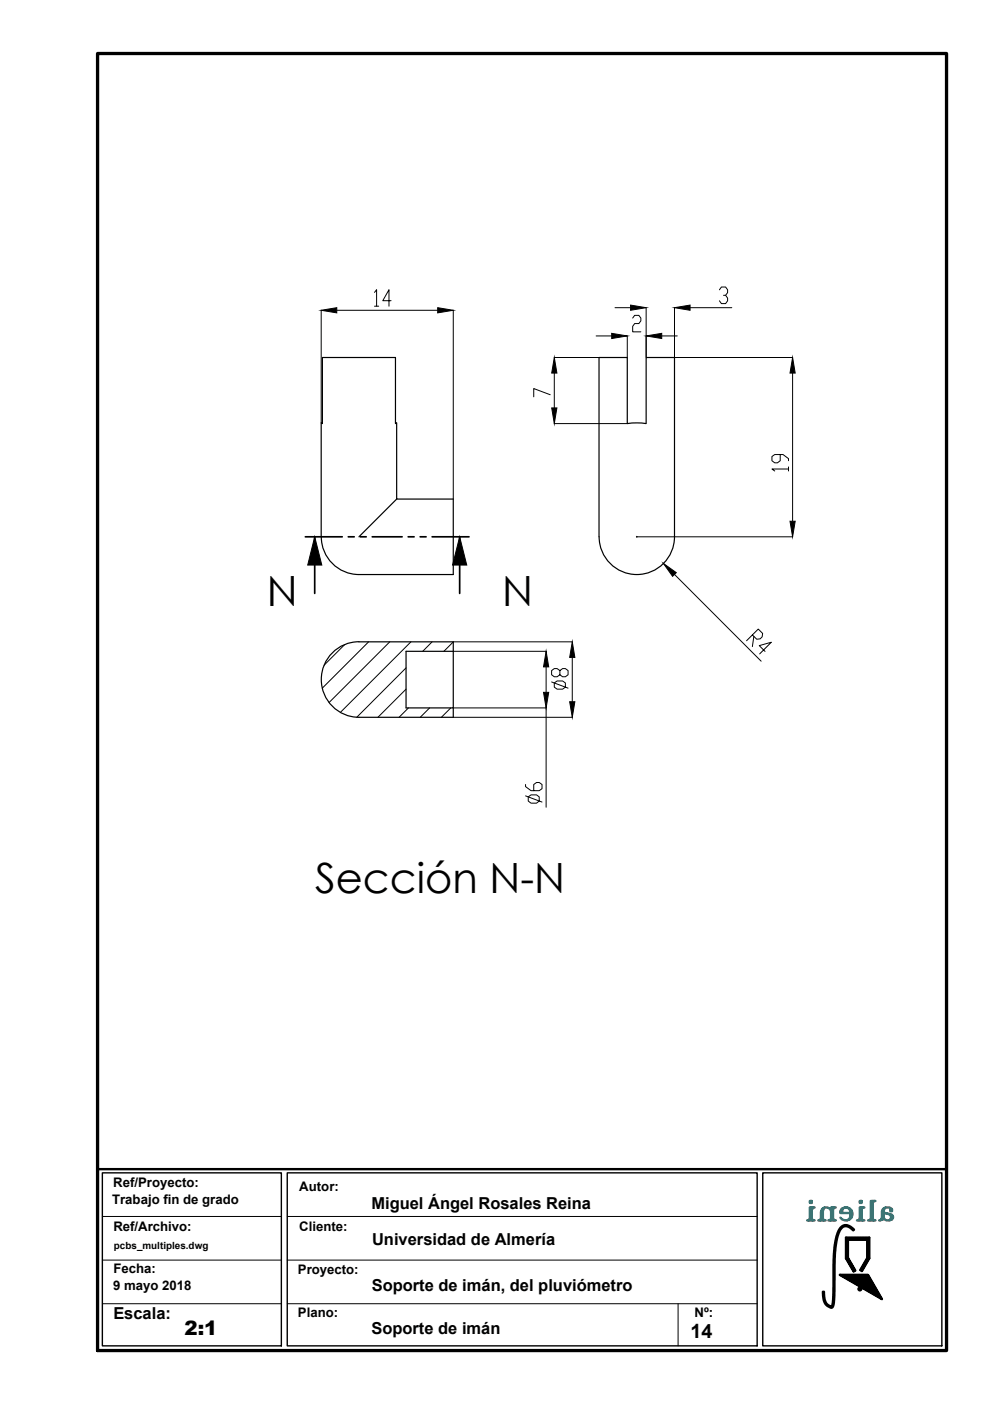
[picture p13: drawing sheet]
<svg xmlns="http://www.w3.org/2000/svg" width="210mm" height="297mm" viewBox="0 0 210 297" stroke-linecap="round" stroke-linejoin="round" font-family="sans-serif">
<defs><g id="words">
<g font-size="8.8">
<text x="56.5" y="128.5">N</text>
<text x="106.5" y="128.5">N</text>
<text x="66.8" y="189.4">Sección N-N</text>
</g>
<g font-size="4.2">
<text x="39.1" y="283.1">2:1</text>
<text x="146.4" y="283.8">14</text>
</g>
<g font-size="3.5">
<text x="78.7" y="256.3">Miguel Ángel Rosales Reina</text>
<text x="78.9" y="263.9">Universidad de Almería</text>
<text x="78.8" y="273.7">Soporte de imán, del pluviómetro</text>
<text x="24" y="279.7">Escala:</text>
<text x="78.7" y="282.8">Soporte de imán</text>
</g>
<g font-size="2.8">
<text x="24" y="251.7">Ref/Proyecto:</text>
<text x="23.8" y="255.3">Trabajo fin de grado</text>
<text x="63.5" y="252.6">Autor:</text>
<text x="24" y="261">Ref/Archivo:</text>
<text x="63.5" y="260.9">Cliente:</text>
<text x="24.1" y="270">Fecha:</text>
<text x="24" y="273.6">9 mayo 2018</text>
<text x="63.2" y="270.1">Proyecto:</text>
<text x="63.2" y="279.2">Plano:</text>
<text x="147.3" y="279.3">Nº:</text>
</g>
<text font-size="2.1" x="24.2" y="264.7">pcbs_multiples.dwg</text>
</g></defs>
<!-- layer: 0 -->
<path d="M127 75.8h6v14l2-.1 2 .1v-14h6v38a8 8 0 0 1-8 8 8 8 0 0 1-8-8zM84.1 89.7l-.3 .1v-14h-15.4v14l-.3-.1v24.1a8 8 0 0 0 8 8h20v-16h-12v-16.1M84.1 105.8l-8 8M86.1 138.1h10v12h-10zM96.1 138.1v-2h-20a8 8 0 0 0-8 8 8 8 0 0 0 8 8h20v-2" fill="none" stroke="#000" stroke-width=".25"/>
<g fill="none" stroke="#000" stroke-width=".21">
<path d="M68.1 65.8v23.8M71.4 65.8h21.4M79.4 62l.4-.6v3.5M79.4 64.9h.9M82.9 63.8h-1.7l1.3-2.4v3.5M96.1 65.8v39.9M117.5 75.8h15.5M117.5 79.1v7.4M126.4 71.2h3.3M130.4 65.2h3.3M133 71.2v4.5M134.1 67.4l.5-.5h.9l.4 .5v.6l-.4 .6h-.9l-.5 .6v1.2h1.8"/>
<path d="M137 65.2v10.5M140.3 71.2h3.3M143 65.2v10.5M143.1 75.8h24.9M146.3 65.2h8.9M152.5 61.4l.5-.5h.8l.5 .5v.6l-.5 .6h-.4M153.8 62.6l.5 .6v.6l-.5 .6h-.8l-.5-.6M168 79.1v31.4M116.7 83.7l-3.5-1.3v1.7M117.5 89.8h15.5M165.4 96.4v1.3l-.6 .4h-.5l-.6-.4v-.9l.6-.4h1.7l1.2 .8v.5M167.2 99.4h-3.5l.6 .5"/>
<path d="M167.2 99v.9M134.9 113.8h33.1M135 113.7v.2M73.1 136.7l-4.4 4.4M78.2 136.1l-9.9 9.8M82.6 136.1l-12.8 12.9M87.1 136.1l-14.9 14.9M91.6 136.1l-2 2M96.1 136.1l-2 2M96.2 136.1h25.1M96.2 138.1h19.6M121.3 139.4v9.4"/>
<path d="M143 121.8l18.4 18.4M159.5 134.6l1 .9 .7-.1 .4-.4 .1-.7-.9-.9-2.5 2.4M159.8 134.9l-.3 2.2M162.2 138.1l-1.2-1.2 2.5-.7-2.4 2.4M86.1 141.6l-10.5 10.5M86.1 146.1l-6 6M86.6 150.1l-2 2M91.1 150.1l-2 2M95.6 150.1l-2 2M96.2 152.1h25.1M96.2 150.1h19.6v21.1M115.8 141.4v5.4"/>
<path d="M117 144.6l3.4 1.3M117.5 144.8l.6-.4h1.2l.6 .4v.9l-.6 .4h-1.2l-.6-.4zM118.7 142.2l.6-.4h.6l.5 .4v.9l-.5 .4h-.6l-.6-.4v-.9l-.6-.4h-.6l-.5 .4v.9l.5 .4h.6l.6-.4M111.4 166.3v.5l1.2 .8h1.7l.6-.4v-.9l-.6-.4h-.5l-.6 .4v1.3M111.4 168.7l3.5 1.4M112 169l.6-.5h1.2l.5 .5v.8l-.5 .5h-1.2l-.6-.5zM21.7 257.9h38M60.9 257.9h99.6M21.7 267.2h38M21.7 276.4h38M60.9 267.2h99.6M60.9 276.4h99.6"/>
<path d="M143.8 276.4v8.9"/>
</g>
<g fill="#000" stroke="#000" stroke-width=".21">
<path d="M68.1 65.8l3.3-.6v1.1zM92.8 65.2l3.3 .6-3.3 .5zM117.5 75.8l.6 3.3h-1.1zM129.7 70.7l3.3 .5-3.3 .6zM133.7 64.7l3.3 .5-3.3 .6zM137 71.2l3.3-.5v1.1zM143 65.2l3.3-.5v1.1zM168 75.8l.6 3.3h-1.1zM117 86.5h1.1l-.6 3.3zM66.7 113.8l1.5 6h-3zM97.5 113.8l1.5 6h-3zM167.5 110.5h1.1l-.6 3.3z"/>
<path d="M121.3 136.1l.6 3.3h-1.1zM140.7 119.5l2.7 1.9-.8 .8zM115.8 138.1l.5 3.3h-1.1zM115.2 146.8h1.1l-.5 3.3zM120.8 148.8h1.1l-.6 3.3z"/>
</g>
<path d="M64.7 113.8h7.9M66.7 113.8v12M73.8 113.8h1.3M76.4 113.8h1.2M78.9 113.8h6.4M86.5 113.8h1.3M89.1 113.8h1.2M91.6 113.8h7.8M97.5 113.8v12" fill="none" stroke="#000" stroke-width=".36"/>
<path d="M20.7 247.9h180" fill="none" stroke="#000" stroke-width=".51"/>
<path d="M21.7 248.7h38v36.6h-38zM60.9 248.7h99.6v36.6h-99.6zM161.7 248.7h38v36.6h-38z" fill="none" stroke="#000" stroke-width=".3"/>
<path d="M20.7 11.3h180v275h-180z" fill="none" stroke="#000" stroke-width=".7"/>
<!-- layer: principal -->
<g fill="none" stroke="#000" stroke-width=".3">
<path d="M171.3 258.7h.1M171.4 258.7h.1M171.5 258.7h-.1M171.6 258.6l-.1 .1M171.7 255l.4-.4zM171.7 256.4l.4-.4zM171.7 256.4l.5-.4zM171.7 256.5l.5-.5zM171.7 256h.1M171.7 256.2l.2-.2-.2 .2M171.7 257.9l.4-.4-.4 .5M171.7 254.8l.2-.2z"/>
<path d="M171.8 254.8l.2-.2zM171.8 256l-.1 .1M171.8 254.6l-.1 .1M171.8 254.8l.2-.2-.3 .4zM171.9 254.6l-.2 .2M171.9 254.8h.1M171.9 254.9l.2-.1-.3 .2zM171.9 255l.2-.2zM171.9 255l.2-.2-.2 .2M172 256l-.3 .3M172 254.6l-.3 .3M172.1 256l-.4 .4"/>
<path d="M172.1 254.7l-.4 .3 .4-.3M172.1 256.4h.1M172.1 258.1l-.6 .6 .6-.5-.5 .5 .5-.4M172.1 258.7h.1M172.1 254.9l-.1 .1 .1-.1M172.1 255h.1M172.1 256.4l-.4 .5M172.1 256.5l-.4 .5M172.1 256.6l-.4 .4M172.1 256.7l-.4 .4M172.1 256.8l-.4 .4M172.1 256.9l-.4 .4"/>
<path d="M172.1 257l-.4 .4M172.1 257l-.4 .5M172.1 257.1l-.4 .5M172.1 257.2l-.4 .4M172.1 257.3l-.4 .4M172.1 257.4l-.4 .4M172.1 257.4l-.4 .5 .4-.4M172.1 257.6l-.4 .5M172.1 257.7l-.4 .5M172.1 257.8l-.4 .4M172.1 257.9l-.4 .4M172.1 257.9l-.4 .5"/>
<path d="M172.1 258l-.4 .5M172.1 258.4l-.3 .3M172.1 258.6l-.3 .1M172.1 258.6h.1M172.1 258.6l-.2 .1M172.2 256.3l-.5 .5M172.2 256.2l-.5 .5 .4-.4M172.2 258.6l-.2 .1 .1-.1M172.2 258.6l-.2 .1M172.2 256.2l-.1 .1M172.3 256l-.6 .5M172.3 256.1l.1-.1-.3 .3"/>
<path d="M172.3 258.6h.1M172.3 258.6l-.2 .1M172.3 256l-.6 .6 .4-.4M172.3 258.7h.1M172.3 256l-.2 .2M172.3 258.7h-.1M172.4 258.7h-.1M172.4 258.7h.1M172.4 256l-.1 .1M172.5 258.7h.1M172.5 258.7h-.1M172.5 256l-.1 .1"/>
<path d="M172.5 256h.1M173.7 258.7h.1M173.8 258.7h-.1M174 258.6l-.3 .1M174.1 258.7h.1M174.1 257l.4-.4-.4 .5M174.1 257.3l.4-.4-.4 .5M174.5 258.7h.1M174.5 258.1l-.6 .6 .6-.5M174.5 256.9l-.4 .3M174.5 257l-.4 .5M174.5 257.1l-.4 .4"/>
<path d="M174.5 257.2l-.4 .4M174.5 257.3l-.4 .4M174.5 257.3l-.4 .5M174.5 257.4l-.4 .4M174.5 257.5l-.4 .4M174.5 257.5l-.4 .5M174.5 257.6l-.4 .5M174.5 257.7l-.4 .4M174.5 257.8l-.4 .4M174.5 257.8l-.4 .5M174.5 257.9l-.4 .4M174.5 258l-.4 .4"/>
<path d="M174.5 258.1l-.4 .4M174.5 258.3l-.5 .4M174.5 258.3l-.4 .4M174.5 258.4l-.4 .3 .4-.1M174.5 258.6l-.2 .1 .2-.1M174.5 258.6h.1M174.5 256.2l-.2 .2M174.5 256.7l-.4 .5 .4-.4M174.5 256.2l-.2 .3M174.5 258.6l-.2 .1M174.5 256.6l-.4 .4M174.6 258.6l-.2 .1"/>
<path d="M174.6 258.6l-.1 .1M174.6 256.1l-.4 .4M174.6 256.4l-.5 .6M174.6 258.6h.1M174.6 258.7h.1M174.6 256.3l-.5 .6M174.6 256.3l-.5 .5M174.6 258.6l-.1 .1h.1M174.7 256.2l-.6 .6M174.7 256.1l-.5 .5M174.7 258.7h.1M174.8 258.7h-.1"/>
<path d="M174.8 256l-.6 .7M175.9 258.7h-.1M175.9 258.7l.2-.1zM176 258.7h-.1M176.2 258.7h.1M176.2 256h.1M176.2 256.4l.4-.4-.4 .5M176.2 257.9l.4-.5-.4 .5M176.2 258.6l-.2 .1M176.3 256l-.1 .1M176.4 256l-.2 .2M176.5 256l-.3 .3"/>
<path d="M176.6 256l-.4 .3M176.6 258.7h.1M176.6 256.1l-.4 .4M176.6 256.2l-.4 .4M176.6 256.3l-.4 .4M176.6 256.3l-.4 .5M176.6 256.4l-.4 .5M176.6 256.5l-.4 .4M176.6 256.6l-.4 .4M176.6 256.7l-.4 .4M176.6 256.8l-.4 .4M176.6 256.8l-.4 .5"/>
<path d="M176.6 256.9l-.4 .5M176.6 257l-.4 .5M176.6 257.1l-.4 .4M176.6 257.2l-.4 .4M176.6 257.3l-.4 .4M176.6 257.3l-.4 .5 .4-.4M176.6 257.5l-.4 .5M176.6 257.6l-.4 .5M176.6 257.7l-.4 .4M176.6 257.8l-.4 .4M176.6 257.8l-.4 .5M176.6 257.9l-.4 .4"/>
<path d="M176.6 258l-.4 .4M176.6 258.1l-.6 .6M176.6 258.1l-.5 .6 .5-.5M176.6 258.3l-.4 .4M176.6 258.4l-.3 .3M176.6 258.6l-.3 .1M176.6 258.6l-.2 .1 .2-.1M176.6 258.6h.1M176.6 258.6v.1M176.6 258.6l-.1 .1h.1M176.7 258.6l-.1 .1M176.7 258.6l-.1 .1 .1-.1"/>
<path d="M176.7 258.6h.1M176.8 258.7h.1M176.8 258.6l-.1 .1M176.8 258.7h-.1M177 258.7h-.2M177 258.7h.1M178.2 256.7l.6-.6-.6 .7M178.6 256.6l-.4 .5M178.6 256.7l-.4 .5M178.6 256.8l-.4 .4M178.6 256.9l-.3 .3M178.6 257l-.2 .2"/>
<path d="M178.6 257.1l-.1 .1M178.6 256.5l-.4 .5M178.6 256.2l-.3 .3M178.7 256.4l-.5 .5M178.8 256.1l-.5 .5M178.8 256.2l-.6 .7 .5-.5M178.9 256.1l-.1 .1M179 256.1l-.2 .1M179 256.1h-.1M179.1 256l-.1 .1M179.1 256h.1M179.2 256h.1"/>
<path d="M179.5 256h.1M179.6 256h.1M179.6 258.7h.1M179.6 256l.1 .1M179.7 256.1h.1M179.8 258.7h-.2M179.8 256.1h.1M179.9 256.1h.1M179.9 256.2h.1M179.9 256.1l-.1 .1M179.9 258.6h.1M180 256.2h.1"/>
<path d="M180.1 256.3l.1-.1-.1 .1M180.1 256.2v.1M180.1 256.4l.1-.1-.1 .1M180.1 258.3l.5-.4-.7 .8M180.2 256.5l.1-.1-.1 .1M180.2 256.5l.1-.2-.1 .2M180.2 256.6l.2-.1-.2 .2M180.2 258.2l.5-.6-.5 .6M180.2 256.7l.2-.2-.2 .2M180.2 256.3l-.1 .1M180.3 256.8l.2-.3-.2 .3M180.3 256.9l.2-.3-.2 .3"/>
<path d="M180.3 257.6l.4-.4-.4 .4M180.3 257l.3-.3-.3 .3M180.3 257.1l.3-.3-.3 .4M180.3 257.3l.3-.3-.3 .3M180.5 256.5l-.3 .2M180.5 258.1l-.4 .5M180.6 256.7l-.3 .2M180.6 258l-.7 .6M180.6 258l-.6 .6 .6-.6M180.6 257.9l-.7 .7 .7-.7M180.6 256.9l-.3 .3M180.7 257.8l-.5 .5 .4-.5"/>
<path d="M180.7 257.1l-.4 .4M180.7 257l-.4 .4M180.7 257.2l-.4 .4M180.7 257.2l-.4 .5M180.7 257.3l-.4 .6M180.7 257.5l-.4 .5M180.7 257.6l-.5 .5M182.3 255l.4-.4zM182.3 256h.1M182.3 256.4l.4-.4-.4 .4M182.3 254.6v.1M182.3 257.6l.4-.4-.4 .5"/>
<path d="M182.3 254.8l.2-.2zM182.3 256v.1M182.4 254.8l.2-.2zM182.4 254.6l-.1 .1M182.4 256l-.1 .2M182.4 258.7l.3-.2-.3 .2M182.4 254.6l-.1 .2M182.5 254.8h.1M182.5 256l-.2 .2M182.5 254.6l-.2 .3M182.5 256l-.2 .3M182.6 254.8l.1-.1-.3 .3z"/>
<path d="M182.6 254.6l-.3 .3 .3-.3M182.6 256l-.3 .3M182.7 256l-.4 .4M182.7 254.7l-.4 .3 .4-.3M182.7 254.8l-.3 .2 .3-.2M182.7 254.8l-.2 .2zM182.7 258.7h.1M182.7 254.9l-.2 .1M182.7 254.9l-.1 .1M182.7 255h.1M182.7 256.1l-.4 .4M182.7 256.1l-.4 .5"/>
<path d="M182.7 256.2l-.4 .4M182.7 256.3l-.4 .4M182.7 256.4l-.4 .4M182.7 256.4l-.4 .5M182.7 256.5l-.4 .5M182.7 256.6l-.4 .5M182.7 256.7l-.4 .5M182.7 256.8l-.4 .4M182.7 256.9l-.4 .4M182.7 257l-.4 .4M182.7 257l-.4 .5M182.7 257.1l-.4 .5"/>
<path d="M182.7 257.3l-.4 .5M182.7 257.4l-.4 .6M182.7 257.6l-.4 .4M182.7 257.7l-.4 .4M182.7 257.7l-.4 .5 .4-.4M182.7 257.9l-.4 .4M182.7 257.9l-.4 .5M182.7 258l-.4 .5M182.7 258.2l-.4 .5M182.7 258.1l-.4 .5M182.7 258.3l-.4 .4 .4-.3M182.7 258.6l-.2 .1"/>
<path d="M182.7 258.7h-.1M184.6 255.8l.4-.4-.4 .5M184.6 256.7l.4-.4-.4 .4M184.6 257l.4-.4-.4 .5M184.6 258.1l.4-.4-.4 .5M184.6 258.7l.4-.3-.3 .3M184.7 254.6l-.1 .1M184.8 254.6l-.2 .2M184.9 254.6l-.3 .3M185 254.6l-.4 .4M185 258.7h.1M185 254.6l-.4 .5"/>
<path d="M185 254.7l-.4 .5M185 254.8l-.4 .4M185 254.8l-.4 .5M185 254.9l-.4 .5M185 255l-.4 .4M185 255.1l-.4 .4M185 255.1l-.4 .5M185 255.2l-.4 .4M185 255.2l-.4 .5M185 255.3l-.4 .5M185 255.5l-.4 .4M185 255.6l-.4 .4"/>
<path d="M185 255.7l-.4 .4M185 255.7l-.4 .5M185 255.8l-.4 .4M185 255.9l-.4 .4M185 255.9l-.4 .6M185 256.1l-.4 .4M185 256.2l-.4 .4M185 256.3l-.4 .5M185 256.4l-.4 .5M185 256.5l-.4 .4M185 256.7l-.4 .5M185 256.8l-.4 .5"/>
<path d="M185 256.9l-.4 .5M185 257l-.4 .6M185 257.2l-.4 .5M185 257.3l-.4 .4M185 257.4l-.4 .4M185 257.5l-.4 .4M185 257.5l-.4 .5M185 257.6l-.4 .4M185 257.6l-.4 .5M185 257.8l-.4 .5M185 257.9l-.4 .4M185 258l-.4 .4"/>
<path d="M185 258l-.4 .5M185 258.1l-.4 .5M185 258.2l-.4 .4M185 258.3l-.4 .4M185 258.4l-.4 .3M185 258.4l-.3 .3M185 258.5l-.2 .2M185 258.6l-.1 .1M185 258.7h-.1M187 257.5l.4-.4-.4 .5M187.2 258.6h.1M187.2 258.5l-.1 .1"/>
<path d="M187.3 258.4l-.3 .2 .2-.2M187.3 258.3l-.3 .3M187.3 258.2l-.3 .4 .3-.3M187.4 256.6l-.4 .4M187.4 256.7l-.4 .4M187.4 256.8l-.4 .4M187.4 256.9l-.4 .4M187.4 256.9l-.4 .5M187.4 257l-.4 .5M187.4 257.2l-.4 .4M187.4 257.3l-.4 .4M187.4 257.4l-.4 .4"/>
<path d="M187.4 257.4l-.4 .5M187.4 257.5l-.4 .4M187.4 257.6l-.4 .4M187.4 257.7l-.4 .4M187.4 257.7l-.4 .5M187.4 257.8l-.5 .5M187.4 257.9l-.6 .6M187.4 258l-.8 .7M187.4 258l-.6 .7M187.4 258.1l-.5 .6M187.4 256.2l-.2 .2M187.4 256.5l-.4 .5"/>
<path d="M187.5 256.4l-.5 .5 .4-.4M187.5 256.3l-.5 .6M187.5 256.1l-.4 .5M187.6 257.2h.1M187.7 256.1l-.7 .6M187.7 257.2h.1M187.7 256l-.7 .8M187.8 256l-.8 .8M187.8 257.2h.1M187.9 257.3h.1M188 257.3h-.1M188 257.3h.1"/>
<path d="M188.1 257.3h-.1M188.2 257.3h-.1M188.2 257.3h.1M188.3 257.3h-.1M188.3 257.3v.1M188.4 257.3l-.1 .1M188.5 257.4h-.2M188.5 257.4h-.1M188.5 257.4h.2M188.6 258.7l.7-.7-.7 .7M188.8 257.5h-.2M188.9 257.5l-.1 .1"/>
<path d="M188.9 257.9l.3-.3-.3 .3M189 257.5l-.2 .2M189.1 257.6l-.2 .2M189.1 258.6h.1M189.2 258.5l-.1 .1M189.2 257.7l-.3 .2M189.2 257.7l-.3 .3M189.2 257.7l-.3 .4M189.3 257.8l-.4 .3M189.3 258.3l-.3 .3M189.3 257.9l-.4 .3M189.3 257.9l-.4 .4"/>
<path d="M189.3 257.9l-.4 .5M189.3 257.9l-.5 .6M189.3 258.2l-.4 .4M189.3 257.9l-.5 .5M189.3 258l-.6 .7M189.3 258.1l-.6 .6M178.1 270.3h.1M178.2 270.3h-.1M178.3 270.3l-.1 .1M178.4 270.3l-.1 .1 .1-.1M178.5 270.3l-.2 .1 .2-.1M178.6 270.3l-.2 .2"/>
<path d="M178.7 270.3l-.2 .2M178.8 270.3l-.3 .2M178.9 270.3l-.3 .3M179 270.3l-.4 .3M179.1 270.3l-.4 .3M179.2 270.9l.7-.6-.7 .7M179.3 271l.8-.7-.7 .7M179.3 270.3l-.6 .4M179.4 270.3l-.5 .5M179.4 262.4h.1M179.4 270.3l-.5 .5 .6-.5M179.5 262.4l-.1 .1"/>
<path d="M179.5 270.3l-.5 .5M179.5 262.4l-.1 .2M179.6 270.3l-.6 .5 .8-.5M179.6 262.4l-.2 .2M179.6 262.4l-.2 .4M179.8 262.4l-.4 .4 .4-.4M179.8 262.9l-.4 .5M179.8 263l-.4 .4M179.8 263l-.4 .5 .4-.4M179.8 263.2l-.4 .4M179.8 263.2l-.4 .5M179.8 263.3l-.4 .5"/>
<path d="M179.8 263.4l-.4 .4M179.8 263.5l-.4 .4M179.8 263.5l-.4 .5M179.8 263.6l-.4 .5 .4-.4M179.8 263.7l-.4 .4M179.8 263.8l-.4 .4M179.8 263.8l-.4 .5M179.8 263.9l-.4 .5 .4-.4M179.8 264l-.4 .5M179.8 264.1l-.4 .5M179.8 264.2l-.4 .5M179.8 264.3l-.4 .4"/>
<path d="M179.8 264.4l-.4 .4M179.8 264.4l-.4 .5M179.8 264.5l-.4 .5M179.8 264.6l-.4 .5M179.8 264.7l-.4 .5 .4-.4M179.8 264.9l-.4 .4M179.8 265l-.4 .4M179.8 265l-.4 .5M179.8 265.1l-.4 .6M179.8 265.3l-.4 .4M179.8 265.3l-.4 .5M179.8 265.5l-.4 .4"/>
<path d="M179.8 265.6l-.4 .4M179.8 265.8l-.4 .4M179.8 265.6l-.4 .5M179.8 265.8l-.4 .5M179.8 265.7l-.4 .4M179.8 265.9l-.4 .5M179.8 266l-.4 .4M179.8 266l-.4 .5M179.8 266.1l-.4 .4M179.8 266.1l-.4 .5M179.8 266.3l-.4 .5M179.8 266.2l-.4 .5 .4-.4"/>
<path d="M179.8 266.4l-.4 .4M179.8 266.5l-.4 .4 .4-.4M179.8 266.6l-.4 .3M179.8 266.6l-.3 .4M179.8 266.7l-.3 .3M179.8 266.7l-.3 .4M179.8 270.3l-.6 .6M179.8 266.8l-.2 .3M179.9 266.8l-.3 .3M179.9 262.4l-.5 .5M179.9 262.8l.5-.4-.4 .4M179.9 266.9l-.3 .3"/>
<path d="M179.9 266.9l-.3 .4 .3-.4M179.9 270.3l-.6 .7M180 267l-.3 .3M180 262.4l-.6 .6M180 267l-.3 .4 .3-.3M180 267.1l-.2 .3 .3-.2M180 267.9l.3-.3-.2 .3M180.1 267.1l-.4 .3M180.1 262.4l-.7 .7M180.1 267.2l-.3 .3 .3-.3M180.1 267.3l-.3 .3M180.1 262.4l-.7 .8"/>
<path d="M180.2 267.3l-.3 .4M180.2 262.4l-.8 .8M180.2 267.4l-.3 .3M180.2 268.2l.3-.3-.3 .4M180.2 270.3l-.8 .8M180.2 262.4l-.8 .9M180.2 267.4l-.3 .4M180.2 267.5l-.3 .3M180.2 267.5l-.2 .3 .3-.3M180.3 270.3l-.9 .8M180.3 262.4l-.5 .4M180.3 267.5l-.3 .3"/>
<path d="M180.3 268.5l.3-.4-.2 .4M180.4 267.7l-.3 .3M180.4 267.7l-.3 .4M180.4 270.3l-.9 .8M180.4 267.8l-.2 .3 .3-.2M180.4 270.3l-.8 .9M180.4 262.4l-.4 .4M180.5 262.8l.4-.4-.3 .4M180.5 267.9l-.3 .3M180.5 268.7l.3-.3-.3 .4M180.5 262.4l-.5 .4M180.5 268.8l.4-.3-.3 .4"/>
<path d="M180.5 270.3l-.9 .9M180.6 268.9l.3-.3-.3 .3M180.6 262.4l-.5 .4M180.6 268l-.4 .3M180.6 268.1l-.3 .3M180.6 262.4l-.4 .4M180.6 270.3l-.9 .9M180.7 268.2l-.3 .3M180.7 268.2l-.3 .4M180.7 269.1l.3-.3-.3 .4M180.7 270.3l-1 1M180.7 262.4l-.4 .4"/>
<path d="M180.8 262.4l-.5 .4M180.8 268.4l-.3 .3M180.8 270.3l-1 1 1.1-1-1 1.1 1.1-1.1M180.8 268.5l-.3 .3M180.9 262.4l-.5 .4M180.9 268.6l-.3 .3M180.9 269.5l.3-.3-.3 .3M180.9 268.7l-.2 .3M181 269.5l.3-.3-.3 .4M181 262.4l-.4 .4M181 268.9l-.2 .3M181.1 262.4l-.5 .4"/>
<path d="M181.1 269l-.3 .3M181.1 269l-.3 .3 .4-.3M181.1 270.3l-1.1 1.1M181.2 269l-.3 .4 .3-.3M181.2 262.4l-.5 .4M181.2 270.3l-1.2 1.1M181.2 272.1l1.9-1.8-1.8 1.8M181.3 269.3l-.3 .3 .3-.2M181.3 262.4l-.5 .4M181.3 269.3l-.1 .2M181.3 270.3l-1.2 1.2M181.3 269.4h.1"/>
<path d="M181.4 262.4l-.5 .4M181.4 270.3l-1.2 1.2M181.4 270.3l-1.2 1.2 1.4-1.2M181.5 262.4l-.5 .4M181.5 262.4l-.4 .4M181.6 272.4l2.2-2.1-2.1 2.1M181.6 262.4l-.4 .4M181.7 270.3l-1.4 1.3M181.7 270.3l-1.3 1.3M181.7 262.4l-.5 .4M181.8 272.4l2.2-2.1zM181.8 262.4l-.5 .4"/>
<path d="M181.8 262.4l-.4 .4M181.8 262.4l-.4 .4 .5-.4M181.8 270.3l-1.4 1.3M181.9 272.5l2.2-2.2-2.2 2.2M181.9 270.3l-1.4 1.4M181.9 272.5l2.2-2.1zM182 262.4l-.5 .4M182 272.5l2.1-2.1-2.1 2.2M182 262.4l-.4 .4M182.1 270.3l-1.5 1.5 1.5-1.5M182.1 272.6l2.1-2zM182.1 262.4l-.4 .4"/>
<path d="M182.1 270.3l-1.6 1.4M182.1 270.3l-1.4 1.5M182.2 262.4l-.5 .4 .5-.4M182.2 270.3l-1.5 1.5 1.5-1.5M182.3 270.3l-1.6 1.5M182.3 270.3l-1.6 1.5 1.6-1.5M182.3 262.4l-.5 .4M182.4 272.8l1.9-2zM182.4 270.3l-1.6 1.6M182.4 272.8l1.9-2-1.9 2M182.5 262.4l-.6 .4M182.5 262.8l.5-.4-.4 .4"/>
<path d="M182.5 270.3l-1.6 1.6M182.5 262.4l-.4 .4M182.6 270.3l-1.7 1.6M182.6 272.9l1.9-1.8-1.8 1.9M182.6 262.4l-.4 .4M182.7 270.3l-1.7 1.7 1.7-1.7M182.7 262.4l-.4 .4M182.7 270.3l-1.7 1.7M182.8 262.4l-.5 .4 .5-.4M182.8 269.5h-.1M182.8 270.3l-1.8 1.7M182.8 270.3l-1.7 1.7 1.7-1.7"/>
<path d="M182.8 270.3l-1.7 1.7 1.8-1.7M182.8 273l1.8-1.7-1.7 1.8M182.9 269.3l-.2 .2 .1-.1M182.9 270.3l-1.8 1.7M182.9 270.3l-1.7 1.8 1.7-1.8M182.9 262.4l-.5 .4M183 270.3l-1.8 1.8 1.8-1.8M183 269l-.4 .4 .4-.3M183 273.2l1.7-1.7-1.6 1.7M183.1 262.4l-.5 .4M183.1 268.9l-.5 .5 .5-.5M183.1 262.4l-.4 .4"/>
<path d="M183.2 270.3l-1.9 1.9 1.9-1.9M183.2 262.4l-.4 .4M183.3 270.3l-2 1.9M183.3 262.4l-.5 .4 .6-.4M183.3 268.6l-.8 .8 .7-.6M183.3 270.3l-1.9 1.9M183.3 270.3l-1.9 1.9 2-1.9M183.3 268.5l-.8 .8 .8-.8M183.4 270.3l-2 1.9M183.4 270.3l-1.9 2M183.4 268.3l-1 1 1-.9M183.4 262.4l-.4 .4"/>
<path d="M183.5 270.3l-2 2 2-2M183.5 268.2l-1.1 1.1M183.5 262.4l-.5 .4M183.5 268.2l-1.1 1.1 .3 .2M183.5 270.3l-2 2M183.5 270.3l-1.9 2 2-2M183.5 262.4l-.4 .4M183.6 267.3l.7-.8-.8 .8M183.6 268.1l-1.2 1.1M183.6 262.4l-.4 .4 .4-.4M183.6 270.3l-2 2M183.7 267.9l-1.2 1.2"/>
<path d="M183.7 262.4l-.4 .4M183.8 267.8l-1.2 1.1M183.8 267.7l-1.1 1.1M183.8 262.4l-.4 .4M183.8 270.3l-2.1 2.1 2.1-2.1M183.8 266.8l.5-.5-.5 .5M183.9 262.4l-.5 .4M183.9 270.3l-2.2 2.1M183.9 270.3l-2.1 2.1 2.1-2.1M183.9 267.5l-1.2 1.2M183.9 265.1l.4-.4-.4 .5M183.9 266.3l.4-.4-.4 .5"/>
<path d="M183.9 267.5l-1.2 1.3M184 262.4l-.5 .4M184 270.3l-2.2 2.2 2.2-2.2M184 273.7l1.3-1.2-1.2 1.2M184 262.4l-.4 .4M184 267.3l-1.2 1.3M184.1 267.2l-1.2 1.2M184.1 270.3l-2.2 2.2M184.1 267.2l-1.1 1.1M184.1 262.4l-.5 .4M184.1 267.1l-1.1 1.2M184.1 270.5l-2.1 2.1"/>
<path d="M184.2 270.5l-2.1 2.1M184.2 273.8l1.2-1.2-1.2 1.2M184.2 262.4l-.5 .4M184.2 270.7l-2 2M184.2 262.4l-.4 .4M184.2 266.9l-1.2 1.3M184.3 270.7l-2.1 2M184.3 266.8l-1.2 1.2M184.3 262.4l-.4 .4M184.3 262.4l-.4 .5M184.3 262.5l-.4 .5M184.3 262.6l-.4 .5"/>
<path d="M184.3 262.7l-.4 .4M184.3 262.8l-.4 .4M184.3 262.8l-.4 .5M184.3 263.1l-.4 .5M184.3 262.9l-.4 .5M184.3 263l-.4 .4M184.3 263l-.4 .5M184.3 263.1l-.4 .4M184.3 263.2l-.4 .5M184.3 263.3l-.4 .4M184.3 263.4l-.4 .4M184.3 263.4l-.4 .5"/>
<path d="M184.3 263.5l-.4 .4 .4-.3M184.3 263.6l-.4 .5M184.3 263.7l-.4 .4M184.3 263.7l-.4 .5M184.3 263.8l-.4 .5M184.3 263.9l-.4 .4M184.3 263.9l-.4 .5M184.3 264l-.4 .5 .4-.4M184.3 264.1l-.4 .5M184.3 264.2l-.4 .5M184.3 264.3l-.4 .5M184.3 264.4l-.4 .4"/>
<path d="M184.3 264.4l-.4 .5M184.3 264.5l-.4 .4M184.3 264.6l-.4 .4M184.3 264.6l-.4 .5M184.3 264.8l-.4 .5M184.3 265l-.4 .4M184.3 264.9l-.4 .5M184.3 265l-.4 .5M184.3 265.1l-.4 .4M184.3 265.2l-.4 .4M184.3 265.2l-.4 .5M184.3 265.3l-.4 .4"/>
<path d="M184.3 265.3l-.4 .5M184.3 265.4l-.4 .5 .4-.4M184.3 265.6l-.4 .4M184.3 265.6l-.4 .5M184.3 265.7l-.4 .4M184.3 265.7l-.4 .5M184.3 265.8l-.4 .5M184.3 266l-.4 .4M184.3 266l-.4 .5M184.3 266.1l-.4 .5M184.3 266.2l-.4 .5M184.3 266.4l-.5 .5"/>
<path d="M184.3 266.4l-.6 .6M184.3 266.4l-.7 .8M184.3 266.6l-.9 .9M184.3 266.6l-1 1.1M184.3 266.7l-1.1 1.2M184.4 270.9l-1.9 1.9M184.4 270.9l-1.9 1.9 1.9-1.8M184.5 271l-2 1.9M184.5 271.1l-1.9 1.8M184.5 271.2l-1.7 1.8 1.8-1.8M184.6 271.3l-1.8 1.7M184.6 274l1-.9z"/>
<path d="M184.7 271.4l-1.8 1.7M184.7 271.4l-1.7 1.7M184.7 271.5l-1.7 1.6M184.7 271.5l-1.6 1.7 1.6-1.7M184.7 274.1l1-.9-.9 1M184.8 271.6l-1.7 1.6M184.8 271.6l-1.6 1.6 1.6-1.5M184.9 271.7l-1.7 1.6M184.9 271.8l-1.6 1.5M184.9 271.8l-1.5 1.6M184.9 271.9l-1.4 1.5 1.5-1.5M185 272l-1.5 1.4"/>
<path d="M185 272l-1.4 1.5 1.4-1.5M185 272.1l-1.4 1.4M185.1 272.1l-1.5 1.4M185.1 272.2l-1.4 1.3M185.1 272.2l-1.4 1.4M185.2 272.2l-1.4 1.4M185.2 272.3l-1.3 1.3M185.2 274.4l.8-.8-.7 .8M185.2 272.4l-1.3 1.2M185.3 272.4l-1.4 1.3M185.3 272.5l-1.3 1.2M185.3 272.5l-1.2 1.2"/>
<path d="M185.3 272.6l-1.2 1.2M185.4 272.7l-1.1 1.2 1.1-1.2M185.4 272.8l-1.1 1.1M185.5 272.8l-1.2 1.1M185.5 272.9l-1.1 1 1.1-1M185.5 274.6l.7-.6-.6 .6M185.6 272.9l-1.1 1.1M185.6 273l-1.1 1M185.6 273l-1 1M185.6 273.1l-.9 1 1-1M185.7 273.2l-1 .9M185.7 273.3l-.9 .9 1-.9"/>
<path d="M185.8 274.7l.5-.5zM185.8 273.3l-.9 .9M185.8 273.4l-.8 .9M185.9 273.5l-.9 .8M185.9 273.6l-.8 .7M185.9 273.6l-.8 .8zM186 273.6l-.8 .8M186 273.7l-.7 .8M186 273.8l-.6 .7 .7-.7M186.1 273.9l-.7 .6M186.1 274l-.6 .6M186.2 275l.3-.3z"/>
<path d="M186.2 274.1l-.6 .6M186.2 274.1l-.5 .6 .6-.6M186.3 274.2l-.6 .5 .6-.5M186.3 274.2l-.6 .5M186.3 275l.3-.3-.2 .4M186.4 274.3l-.5 .5M186.4 274.4l-.5 .4M186.4 274.4l-.4 .5M186.4 274.5l-.3 .4 .4-.4M186.5 274.6l-.4 .3M186.5 275.1l.2-.1zM186.6 274.7l-.3 .3 .3-.3"/>
<path d="M186.6 275.2l.2-.1-.1 .2M186.7 274.8l-.3 .3 .3-.2M186.7 274.9l-.2 .2M186.8 275.1l-.2 .1M186.8 275.1l-.1 .2M186.9 275.2l-.1 .1 .1-.1M186.9 275.2l-.1 .1M186.9 275.3h.1M186.9 275.4h.1M187 275.4h.1"/>
</g>
<g fill="none" stroke="#000" stroke-width=".51">
<path d="M178.1 270.3h5.9l3 5.1zM180.9 260.9a1.74 1.74 0 0 0-2.3-.7l-.8 1.2-.5 1.8a103.5 103.5 0 0 0-.4 11.5l-.1 1.2a1.11 1.11 0 0 1-.6 1.4l-.1-.1a3 3 0 0 1-1.6-3.3M181.1 260.7a1.93 1.93 0 0 0-2.6-.7 8.3 8.3 0 0 0-1.6 5.3l-.2 10-.4 1.8-.8-.4-.4-.6-.3-.9-.1-1.3M182.4 269.3l1.5-2.6v-3.9h-4.1v3.9l1.5 2.7M182.7 269.5l1.6-2.7v-4.4h-4.9v4.4l1.6 2.8"/>
<circle cx="182.3" cy="273.3" r=".29"/>
</g>
<g fill="none" stroke="#397272" stroke-width=".51">
<path d="M171.1 258.7h1.6M171.7 254.6h.4v.4h-.4zM171.7 254.8h.4M171.7 258.4l-.2 .3M171.7 258.6l-.4 .1M171.9 254.6v.4M171.9 256.2v2.4M172.1 256v2.7M172.1 258.6l.4 .1M172.1 258.4l.2 .3M172.3 256l-.2 .4M172.5 256l-.4 .2"/>
<path d="M172.7 256h-1v2.7M173.5 258.7h1.6M174.1 258.4l-.2 .3M174.1 258.6l-.4 .1M174.5 256.4l-.2 .6v1.6M174.5 258.6l.3 .1M174.5 258.4l.2 .3M174.8 256l-.3 .8v1.9M175.6 258.7h1.6M176.2 256.8a1.1 1.1 0 0 0-1.1-.8 1.1 1.1 0 0 0-1 1v1.7M176.2 258.4l-.2 .3M176.2 258.6l-.4 .1"/>
<path d="M176.4 256.2v2.4M176.6 256v2.7M176.6 258.6l.4 .1M176.6 258.4l.2 .3M176.8 256l-.2 .4M177 256l-.4 .2M177.2 256h-1v2.7M178.6 256.4l-.2 .6M179.2 256l-.4 .2-.2 .4v.6M179.5 256l.4 .2a1.62 1.62 0 0 1-.4 2.5M180.3 257.2h-2.1a1.27 1.27 0 0 1 1.3-1.2 1.27 1.27 0 0 1 1.2 1.2 1.4 1.4 0 0 1-.8 1.5 1.4 1.4 0 0 1-1.7-.5M180.3 256.6l.2 .4v.8l-.2 .4"/>
<path d="M181.7 258.7h1.6M182.3 254.6h.4v.4h-.4zM182.3 254.8h.4M182.3 258.4l-.2 .3M182.3 258.6l-.4 .1M182.5 254.6v.4M182.5 256.2v2.4M182.7 256v2.7M182.7 258.6l.4 .1M182.7 258.4l.2 .3M182.9 256l-.2 .4M183.1 256l-.4 .2"/>
<path d="M183.3 256h-1v2.7M184.1 258.7h1.5M184.6 258.4l-.1 .3M184.6 258.6l-.4 .1M184.8 254.8v3.8M185 254.6v4.1M185 258.6l.4 .1M185 258.4l.2 .3M185.2 254.6l-.2 .4M185.4 254.6l-.4 .2M185.6 254.6h-1v4.1M187.4 256.4l-.2 .4v1.4l-.2 .4"/>
<path d="M187.4 257l.2 .2 1.5 .4 .2 .6a1.12 1.12 0 0 1-1.9 0M187.6 257.2l1.2 .4a.75 .75 0 0 1-.2 1.1M187.8 256l-.4 .6v1.6l-.2 .4-.8 .1M188.9 256.6v-.2h-.1v.4h.3v-.4l-.5-.4h-.8l-.4 .2-.4 .6v1.4l-.4 .5M188.9 257.6l.2 .4-.2 .6"/>
</g>
<use href="#words"/>
</svg>
